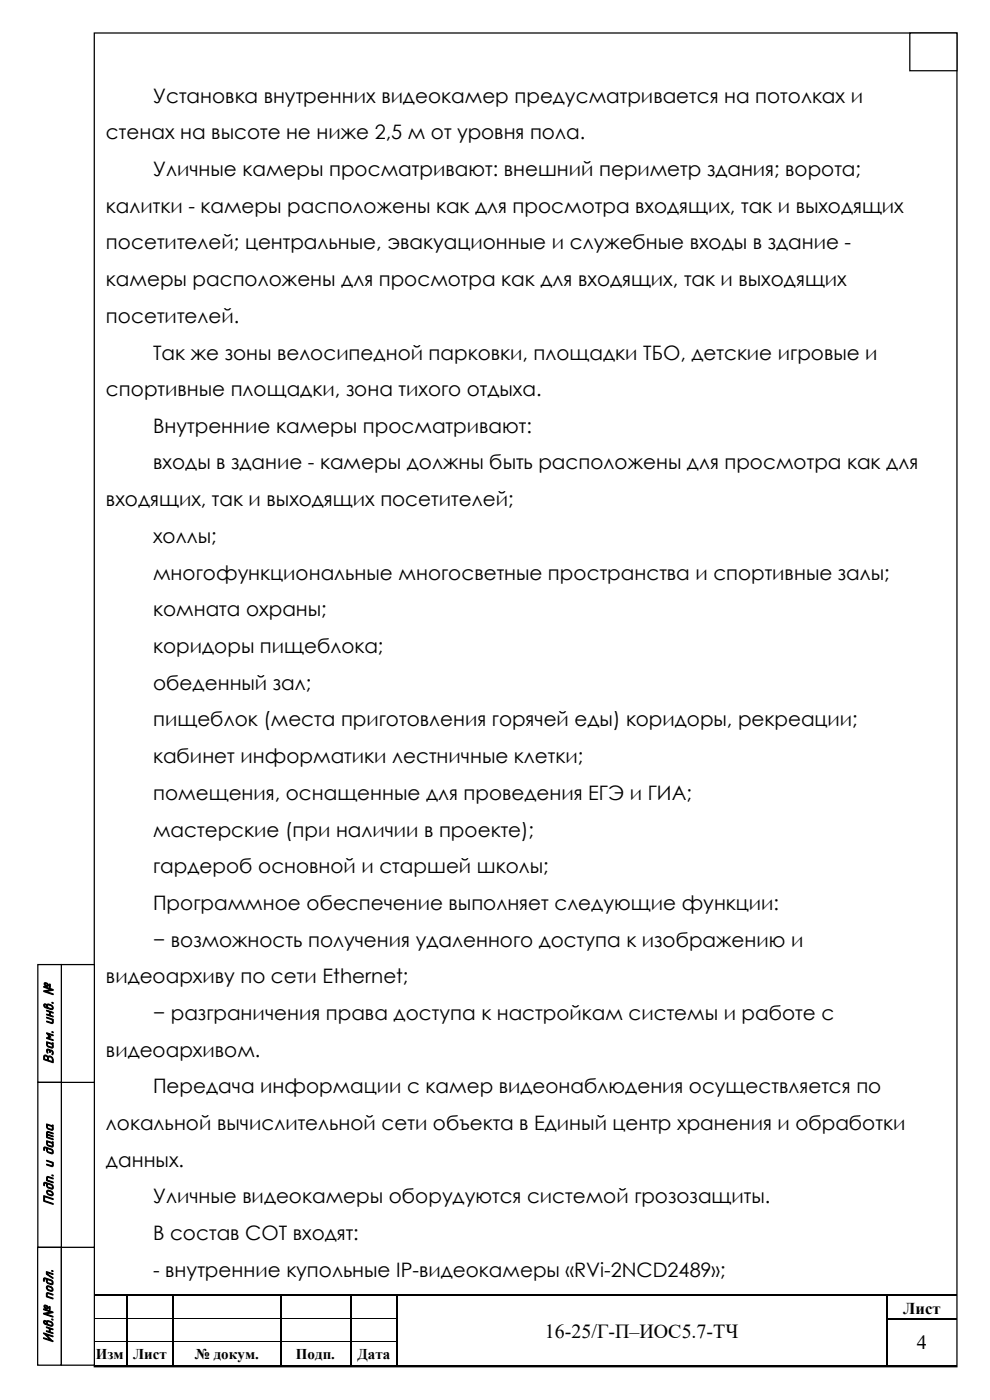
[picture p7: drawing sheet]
<svg xmlns="http://www.w3.org/2000/svg" width="210mm" height="297mm" viewBox="0 0 210 297" stroke-linecap="round" stroke-linejoin="round" font-family="sans-serif">
<defs><g id="words">
<g font-size="4.2">
<text x="32.5" y="21.8">Установка внутренних видеокамер предусматривается на потолках и</text>
<text x="22.5" y="29.5">стенах на высоте не ниже 2,5 м от уровня пола.</text>
<text x="32.5" y="37.3">Уличные камеры просматривают: внешний периметр здания; ворота;</text>
<text x="22.5" y="45.1">калитки - камеры расположены как для просмотра входящих, так и выходящих</text>
<text x="22.5" y="52.9">посетителей; центральные, эвакуационные и служебные входы в здание -</text>
<text x="22.5" y="60.7">камеры расположены для просмотра как для входящих, так и выходящих</text>
<text x="22.5" y="68.5">посетителей.</text>
<text x="32.5" y="76.3">Так же зоны велосипедной парковки, площадки ТБО, детские игровые и</text>
<text x="22.5" y="84.1">спортивные площадки, зона тихого отдыха.</text>
<text x="32.5" y="91.9">Внутренние камеры просматривают:</text>
<text x="32.5" y="99.6">входы в здание - камеры должны быть расположены для просмотра как для</text>
<text x="22.5" y="107.4">входящих, так и выходящих посетителей;</text>
<text x="32.5" y="115.2">холлы;</text>
<text x="32.5" y="123">многофункциональные многосветные пространства и спортивные залы;</text>
<text x="32.5" y="130.8">комната охраны;</text>
<text x="32.5" y="138.6">коридоры пищеблока;</text>
<text x="32.5" y="146.3">обеденный зал;</text>
<text x="32.5" y="154.1">пищеблок (места приготовления горячей еды) коридоры, рекреации;</text>
<text x="32.5" y="161.9">кабинет информатики лестничные клетки;</text>
<text x="32.5" y="169.7">помещения, оснащенные для проведения ЕГЭ и ГИА;</text>
<text x="32.5" y="177.5">мастерские (при наличии в проекте);</text>
<text x="32.5" y="185.3">гардероб основной и старшей школы;</text>
<text x="32.5" y="193">Программное обеспечение выполняет следующие функции:</text>
<text x="32.5" y="200.8">− возможность получения удаленного доступа к изображению и</text>
<text x="22.5" y="208.6">видеоархиву по сети Ethernet;</text>
<text x="32.5" y="216.4">− разграничения права доступа к настройкам системы и работе с</text>
<text x="22.5" y="224.2">видеоархивом.</text>
<text x="32.5" y="232">Передача информации с камер видеонаблюдения осуществляется по</text>
<text x="22.5" y="239.8">локальной вычислительной сети объекта в Единый центр хранения и обработки</text>
<text x="22.5" y="247.6">данных.</text>
<text x="32.5" y="255.4">Уличные видеокамеры оборудуются системой грозозащиты.</text>
<text x="32.5" y="263.1">В состав СОТ входят:</text>
<text x="32.5" y="270.9">- внутренние купольные IP-видеокамеры «RVi-2NCD2489»;</text>
<text x="115.6" y="283.8">16-25/Г-П–ИОС5.7-ТЧ</text>
<text x="194.5" y="286.3">4</text>
</g>
<text font-size="3.5" x="191.6" y="278.9">Лист</text>
<g font-size="3.3">
<text x="11.3" y="225.7" transform="rotate(-90 11.3 225.7)">Взам. инв. №</text>
<text x="11.3" y="255.8" transform="rotate(-90 11.3 255.8)">Подп. и дата</text>
<text x="11.3" y="284.9" transform="rotate(-90 11.3 284.9)">Инв.№ подл.</text>
</g>
<g font-size="3.2">
<text x="20.4" y="288.3">Изм</text>
<text x="28.2" y="288.3">Лист</text>
<text x="41.4" y="288.3">№ докум.</text>
<text x="62.8" y="288.3">Подп.</text>
<text x="75.9" y="288.3">Дата</text>
</g>
</g></defs>
<path d="M20 7h183v283h-183z" fill="none" stroke="#000" stroke-width=".26"/>
<g fill="none" stroke="#000" stroke-width=".25">
<path d="M19.9 274.8h6.9M26.9 274.9v4.8M26.9 279.9v4.7M27 274.8h9.7M36.8 274.9v4.8M36.8 279.9v4.7M36.9 274.8h22.5M59.5 274.9v4.8M59.5 279.9v4.7M59.6 274.8h14.7M74.4 274.9v4.8M74.4 279.9v4.7"/>
<path d="M74.5 274.8h9.7M84.3 274.9v4.8M84.3 279.9v4.7M84.4 274.8h103.6M188.1 274.9v4.8M188.1 279.9v4.7M188.2 274.8h14.7M188.2 279.8h14.7M19.9 289.8h6.9M26.9 284.7v5M27 289.8h9.7M36.8 284.7v5"/>
<path d="M36.9 289.8h22.5M59.5 284.7v5M59.6 289.8h14.7M74.4 284.7v5M74.5 289.8h9.7M84.3 284.7v5M84.4 289.8h103.6M188.1 284.7v5M188.2 289.8h14.7"/>
</g>
<g fill="#000">
<path d="M19.9 279.7h.1zM20 279.7h.1zM26.8 274.7h.2v.2h-.2zM26.8 279.7h.2v.2h-.2zM36.7 274.7h.2v.2h-.2zM36.7 279.7h.2v.2h-.2zM59.4 274.7h.2v.2h-.2zM59.4 279.7h.2v.2h-.2zM74.3 274.7h.2v.2h-.2zM74.3 279.7h.2v.2h-.2zM84.2 274.7h.2v.2h-.2zM84.2 279.7h.2v.2h-.2z"/>
<path d="M188 274.7h.2v.2h-.2zM188 279.7h.2v.2h-.2zM26.8 284.6l.2 .1zM26.8 289.7h.2v.2h-.2zM36.7 284.6l.2 .1zM36.7 289.7h.2v.2h-.2zM59.4 284.6l.2 .1zM59.4 289.7h.2v.2h-.2zM74.3 284.6l.2 .1zM74.3 289.7h.2v.2h-.2zM84.2 284.6l.2 .1zM84.2 289.7h.2v.2h-.2z"/>
<path d="M188 284.6l.2 .1zM188 289.7h.2v.2h-.2z"/>
</g>
<path d="M19.9 274.9v4.8M20.1 279.7h6.7M27 279.7h9.7M36.9 279.7h22.5M59.6 279.7h14.7M74.5 279.7h9.7M19.9 284.7h6.9M27 284.7h9.7M36.9 284.7h22.5M59.6 284.7h14.7M74.5 284.7h9.7" fill="none" stroke="#000" stroke-width=".21"/>
<g fill="#fff" stroke="#000" stroke-width=".26">
<path d="M13 264.7h7v25h-7z" fill-rule="evenodd"/>
<path d="M13 229.7h7v35h-7z" fill-rule="evenodd"/>
<path d="M13 204.7h7v25h-7z" fill-rule="evenodd"/>
<path d="M8 204.7h5v25h-5z" fill-rule="evenodd"/>
<path d="M8 229.7h5v35h-5z" fill-rule="evenodd"/>
<path d="M8 264.7h5v25h-5z" fill-rule="evenodd"/>
<path d="M193 7h10v8h-10z" fill-rule="evenodd"/>
</g>
<use href="#words"/>
</svg>
